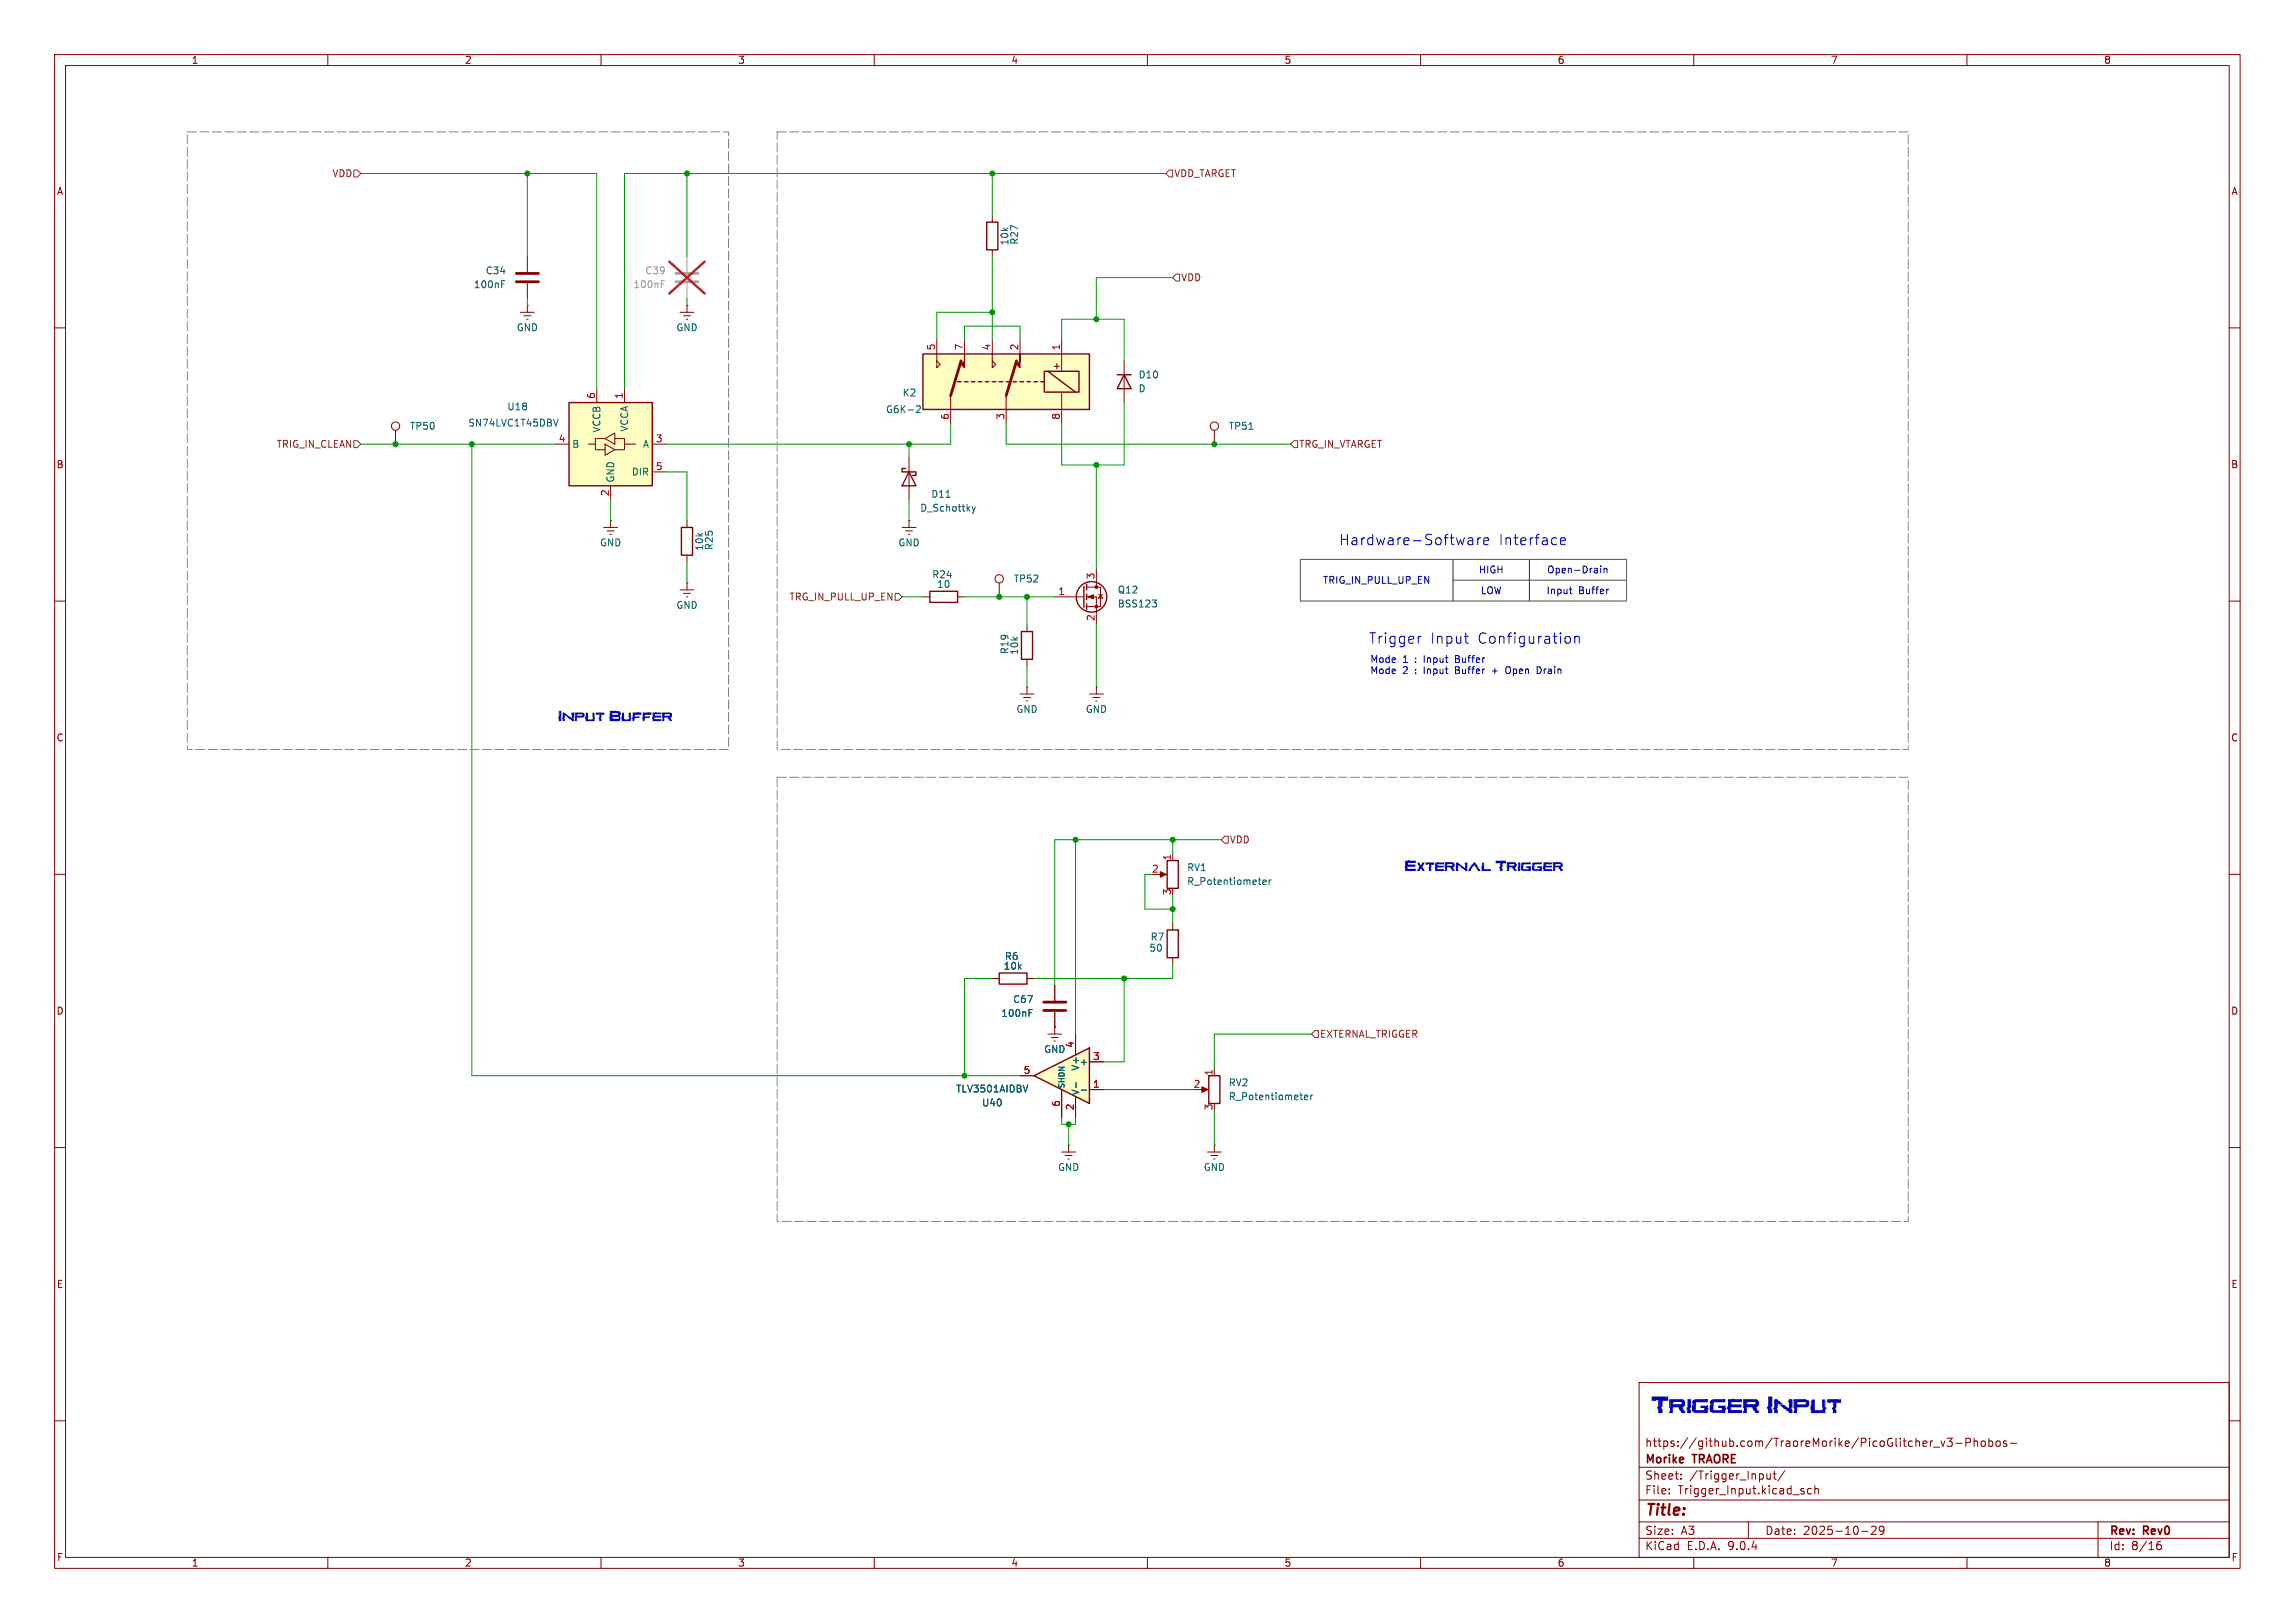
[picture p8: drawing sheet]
<svg xmlns="http://www.w3.org/2000/svg" width="297mm" height="210mm" viewBox="0 0 297 210" stroke-linecap="round" stroke-linejoin="round" font-family="sans-serif">
<defs><g id="words">
<g font-size="3" fill="#0000c2">
<text x="213.6" y="183.2">Trigger</text>
<text x="228.5" y="183.2">Input</text>
</g>
<text font-size="2" fill="#840000" x="212.8" y="196.5">Title:</text>
<g font-size="1.9" fill="#0000c2">
<text x="173.3" y="70.7">Hardware-Software</text>
<text x="194" y="70.7">Interface</text>
<text x="177.1" y="83.5">Trigger</text>
<text x="185.1" y="83.5">Input</text>
<text x="191.3" y="83.5">Configuration</text>
<text x="72.1" y="93.6">Input</text>
<text x="78.8" y="93.6">Buffer</text>
<text x="181.7" y="113">External</text>
<text x="193.5" y="113">Trigger</text>
</g>
<g font-size="1.5" fill="#840000">
<text x="212.8" y="191.6">Sheet:</text>
<text x="212.8" y="189.6">Morike</text>
<text x="212.8" y="187.4">https://github.com/TraoreMorike/PicoGlitcher_v3-Phobos-</text>
<text x="218.6" y="191.6">/Trigger_Input/</text>
<text x="219.2" y="189.6">TRAORE</text>
<text x="212.8" y="193.5">File:</text>
<text x="217.1" y="193.5">Trigger_Input.kicad_sch</text>
<text x="212.8" y="200.7">KiCad</text>
<text x="212.8" y="198.7">Size:</text>
<text x="217.5" y="198.7">A3</text>
<text x="218.3" y="200.7">E.D.A.</text>
<text x="223.7" y="200.7">9.0.4</text>
<text x="228.4" y="198.7">Date:</text>
<text x="233.3" y="198.7">2025-10-29</text>
<text x="272.9" y="198.9">Rev:</text>
<text x="272.9" y="200.7">Id:</text>
<text x="275.8" y="200.7">8/16</text>
<text x="277.4" y="198.9">Rev0</text>
</g>
<g font-size="1.3" fill="#840000">
<text x="24.7" y="8.4">1</text>
<text x="60.1" y="8.4">2</text>
<text x="95.5" y="8.4">3</text>
<text x="130.8" y="8.4">4</text>
<text x="166.2" y="8.4">5</text>
<text x="201.5" y="8.4">6</text>
<text x="236.9" y="8.4">7</text>
<text x="272.2" y="8.4">8</text>
<text x="7.3" y="25.4">A</text>
<text x="288.7" y="25.4">A</text>
<text x="136.1" y="47.9">+</text>
<text x="7.2" y="60.7">B</text>
<text x="288.7" y="60.7">B</text>
<text x="7.2" y="96.1">C</text>
<text x="288.7" y="96.1">C</text>
<text x="7.2" y="131.4">D</text>
<text x="288.7" y="131.4">D</text>
<text x="7.3" y="166.8">E</text>
<text x="288.7" y="166.8">E</text>
<text x="7.3" y="202.1">F</text>
<text x="24.7" y="202.9">1</text>
<text x="60.1" y="202.9">2</text>
<text x="95.5" y="202.9">3</text>
<text x="130.8" y="202.9">4</text>
<text x="166.2" y="202.9">5</text>
<text x="201.5" y="202.9">6</text>
<text x="236.9" y="202.9">7</text>
<text x="272.2" y="202.9">8</text>
<text x="288.7" y="202.1">F</text>
</g>
<g font-size="1.3" fill="#725600">
<text x="43" y="23.1">VDD</text>
<text x="151.9" y="23.1">VDD_TARGET</text>
<text x="152.8" y="36.5">VDD</text>
<text x="35.7" y="58.1">TRIG_IN_CLEAN</text>
<text x="168.1" y="58.1">TRG_IN_VTARGET</text>
<text x="102.1" y="77.8">TRG_IN_PULL_UP_EN</text>
<text x="159.1" y="109.3">VDD</text>
<text x="170.8" y="134.4">EXTERNAL_TRIGGER</text>
</g>
<g font-size="1.3" fill="#006464">
<text x="62.8" y="35.6">C34</text>
<text x="130.6" y="31.8" transform="rotate(-90 130.6 31.8)">10k</text>
<text x="131.9" y="31.7" transform="rotate(-90 131.9 31.7)">R27</text>
<text x="61.3" y="37.4">100nF</text>
<text x="66.8" y="43">GND</text>
<text x="87.5" y="43">GND</text>
<text x="65.6" y="53.2">U18</text>
<text x="114.6" y="53.6">G6K-2</text>
<text x="116.7" y="51.4">K2</text>
<text x="147.3" y="49.1">D10</text>
<text x="147.3" y="50.9">D</text>
<text x="53" y="55.7">TP50</text>
<text x="60.5" y="55.3">SN74LVC1T45DBV</text>
<text x="74" y="58.1">B</text>
<text x="77.8" y="56.1" transform="rotate(-90 77.8 56.1)">VCCB</text>
<text x="81.4" y="55.9" transform="rotate(-90 81.4 55.9)">VCCA</text>
<text x="83.1" y="58.1">A</text>
<text x="159" y="55.7">TP51</text>
<text x="79.6" y="62.5" transform="rotate(-90 79.6 62.5)">GND</text>
<text x="81.7" y="61.7">DIR</text>
<text x="120.4" y="64.5">D11</text>
<text x="77.6" y="70.8">GND</text>
<text x="91.1" y="71.3" transform="rotate(-90 91.1 71.3)">10k</text>
<text x="92.4" y="71.2" transform="rotate(-90 92.4 71.2)">R25</text>
<text x="116.2" y="70.8">GND</text>
<text x="119" y="66.3">D_Schottky</text>
<text x="120.6" y="75">R24</text>
<text x="121.2" y="76.2">10</text>
<text x="131.1" y="75.5">TP52</text>
<text x="144.6" y="76.9">Q12</text>
<text x="87.5" y="78.9">GND</text>
<text x="144.6" y="78.7">BSS123</text>
<text x="130.6" y="84.7" transform="rotate(-90 130.6 84.7)">R19</text>
<text x="131.9" y="84.8" transform="rotate(-90 131.9 84.8)">10k</text>
<text x="131.5" y="92.4">GND</text>
<text x="140.4" y="92.4">GND</text>
<text x="153.6" y="112.9">RV1</text>
<text x="153.6" y="114.7">R_Potentiometer</text>
<text x="129.8" y="125.6">10k</text>
<text x="130" y="124.4">R6</text>
<text x="148.7" y="123.3">50</text>
<text x="148.8" y="121.8">R7</text>
<text x="129.5" y="131.7">100nF</text>
<text x="131" y="129.9">C67</text>
<text x="135.1" y="136.4">GND</text>
<text x="123.7" y="141.5">TLV3501AIDBV</text>
<text x="127" y="143.3">U40</text>
<text x="139.6" y="138">+</text>
<text x="139.8" y="141.8" transform="rotate(-90 139.8 141.8)">V-</text>
<text x="139.8" y="138.6" transform="rotate(-90 139.8 138.6)">V+</text>
<text x="159" y="140.7">RV2</text>
<text x="159" y="142.5">R_Potentiometer</text>
<text x="136.9" y="151.7">GND</text>
<text x="155.7" y="151.7">GND</text>
</g>
<g font-size="1.3" fill="#989898">
<text x="83.4" y="35.6">C39</text>
<text x="81.9" y="37.4">100nF</text>
</g>
<g font-size="1.3" fill="#a90000">
<text x="121.1" y="45.4" transform="rotate(-90 121.1 45.4)">5</text>
<text x="124.6" y="45.4" transform="rotate(-90 124.6 45.4)">7</text>
<text x="128.2" y="45.4" transform="rotate(-90 128.2 45.4)">4</text>
<text x="131.8" y="45.4" transform="rotate(-90 131.8 45.4)">2</text>
<text x="137.2" y="45.4" transform="rotate(-90 137.2 45.4)">1</text>
<text x="77" y="51.7" transform="rotate(-90 77 51.7)">6</text>
<text x="80.6" y="51.7" transform="rotate(-90 80.6 51.7)">1</text>
<text x="72.2" y="57.3">4</text>
<text x="84.8" y="57.3">3</text>
<text x="122.8" y="54.4" transform="rotate(-90 122.8 54.4)">6</text>
<text x="130" y="54.4" transform="rotate(-90 130 54.4)">3</text>
<text x="137.2" y="54.4" transform="rotate(-90 137.2 54.4)">8</text>
<text x="78.8" y="64.3" transform="rotate(-90 78.8 64.3)">2</text>
<text x="84.8" y="60.9">5</text>
<text x="136.9" y="77">1</text>
<text x="141.7" y="75" transform="rotate(-90 141.7 75)">3</text>
<text x="141.7" y="80.4" transform="rotate(-90 141.7 80.4)">2</text>
<text x="149" y="113">2</text>
<text x="151.6" y="111.4" transform="rotate(-90 151.6 111.4)">1</text>
<text x="151.6" y="115.9" transform="rotate(-90 151.6 115.9)">3</text>
<text x="139" y="135.6" transform="rotate(-90 139 135.6)">4</text>
<text x="141.4" y="137.2">3</text>
<text x="132.4" y="139">5</text>
<text x="137.2" y="143.3" transform="rotate(-90 137.2 143.3)">6</text>
<text x="139" y="143.7" transform="rotate(-90 139 143.7)">2</text>
<text x="141.4" y="140.8">1</text>
<text x="154.4" y="140.8">2</text>
<text x="157" y="143.7" transform="rotate(-90 157 143.7)">3</text>
<text x="157" y="139.2" transform="rotate(-90 157 139.2)">1</text>
</g>
<g font-size="1.3" fill="#0000c2">
<text x="171.1" y="75.7">TRIG_IN_PULL_UP_EN</text>
<text x="191.3" y="74.3">HIGH</text>
<text x="191.6" y="77">LOW</text>
<text x="200.1" y="77">Input</text>
<text x="200.2" y="74.3">Open-Drain</text>
<text x="204.3" y="77">Buffer</text>
<text x="177.3" y="85.9">Mode</text>
<text x="177.3" y="87.4">Mode</text>
<text x="181.5" y="85.9">1</text>
<text x="181.5" y="87.4">2</text>
<text x="183.2" y="85.9">:</text>
<text x="183.2" y="87.4">:</text>
<text x="184.5" y="85.9">Input</text>
<text x="184.5" y="87.4">Input</text>
<text x="188.7" y="85.9">Buffer</text>
<text x="188.7" y="87.4">Buffer</text>
<text x="193.5" y="87.4">+</text>
<text x="195.5" y="87.4">Open</text>
<text x="199.7" y="87.4">Drain</text>
</g>
<text font-size="1" fill="#006464" x="137.9" y="140.9" transform="rotate(-90 137.9 140.9)">SHDN</text>
</g></defs>
<g fill="none" stroke="#840000" stroke-width=".13">
<path d="M7.1 7.1h282.8v195.8h-282.8zM8.5 8.5h280v193h-280zM42.4 7.1v1.4M77.8 7.1v1.4M113.1 7.1v1.4M148.5 7.1v1.4M183.8 7.1v1.4M219.2 7.1v1.4M254.6 7.1v1.4M7.1 42.4h1.4M288.5 42.4h1.4M7.1 77.8h1.4"/>
<path d="M119.4 77.2h.9M123.9 77.2h.9M288.5 77.8h1.4M7.1 113.1h1.4M150 113.1h.7M151.8 110.5v.9M151.8 119.4v.9M288.5 113.1h1.4M128.4 126.6h.9M132.9 126.6h.9M135.6 133.8h1.8M136 134.3h.9"/>
<path d="M136.4 134.7h.2M136.5 132.9h.1M136.5 127.5v2M136.5 130.9v2.9M151.8 123.9v.9M157.2 138.3v.9M7.1 148.5h1.4M137.4 149.1h1.8M137.8 149.5h.9M138.2 150h.2M138.3 148.2h.1M138.3 148.2v.9"/>
<path d="M155.4 141h.7M288.5 148.5h1.4M212.1 178.9h76.4v22.6h-76.4zM7.1 183.8h1.4M212.1 199h76.4M212.1 196.9h76.4M212.1 194.1h76.4M212.1 189.9h76.4M216 193.2v.1M216 192.7v.1M217.5 191.3v.1M217.5 190.7v.1"/>
<path d="M226.3 196.9v2.1M229.1 190.7v.7M229.1 191.3l-.1 .1h-.3M229.5 190.7h.4M229.6 190.3v.9l.3 .2M231 190.3l-.9 1.4M233.2 193h.3v.2l-.1 .1h-.2M233.2 192.6l.3 .1M234.4 192.7l-.3-.1-.2 .2v.3l.1 .2h.4M234.9 192.7l.1-.1 .3 .1v.6M234.9 192.2v1.1M240.9 198.1h.8"/>
<path d="M242.2 197.6l.4-.1 .1 .1 .1 .2-.7 .7h.7M243.8 197.9l-.2 .2h-.2l-.2-.2 .1-.4h.3l.2 .1a.7 .7 0 0 1-.3 .9h-.2M250.2 187.3h.8M251.2 186.5l.2 .7 .3-.7M252 186.1h.6l-.3 .4 .3 .1v.5l-.2 .1h-.3l-.1-.1M253.1 186.8h.8M254.4 186.7l.5-.1 .1-.1v-.3l-.2-.1h-.4v1.1M255.5 186.1v1.1M255.5 186.6l.1-.1h.3v.7M256.5 186.5h.2l.2 .2v.3l-.2 .2-.2-.1-.1-.1v-.3zM257.4 186.5h.3l.2 .2v.3l-.1 .1h-.4M257.4 186.1v1.1"/>
<path d="M258.4 186.6l.1-.1 .3 .1 .1 .4-.1 .1-.3 .1-.1-.1zM259.7 186.5h-.3l-.1 .1v.2l.4 .1v.2h-.4M260.2 186.8h.8M271.5 196.9v4.6M279.6 199.5a.42 .42 0 0 0-.5 .4M288.5 183.8h1.4M42.4 201.5v1.4M77.8 201.5v1.4M113.1 201.5v1.4M148.5 201.5v1.4M183.8 201.5v1.4M219.2 201.5v1.4"/>
<path d="M254.6 201.5v1.4M279.1 200.1l.2-.2h.3l.1 .2v.2l-.2 .2h-.3l-.1-.2"/>
</g>
<path d="M120.3 76.5h3.6v1.4h-3.6zM151 111.4h1.5v3.5h-1.5zM129.3 125.9h3.6v1.4h-3.6zM151 120.3h1.5v3.6h-1.5zM156.4 139.2h1.5v3.6h-1.5z" fill="none" stroke="#840000" stroke-width=".18"/>
<g fill="#840000" stroke="#840000" stroke-width=".13">
<path d="M150.1 112.8l.9 .3-.9 .4z"/>
<path d="M155.5 140.6l.8 .4-.8 .3z"/>
</g>
<path d="M163.4 114.2l.5-.1-.1-.2h-.2l-.2 .1 .1 .4h.3M164.2 113.9v.6M164.5 113.9l-.3 .1M133.2 131h.3M133.2 130.6h.4M168.8 142l.4-.1v-.2h-.3l-.1 .1 .1 .5h.3M169.6 141.7v.6M169.9 141.7l-.3 .2" fill="none" stroke="#006464" stroke-width=".13"/>
<path d="M87.5 35.4h2.8M87.5 36.5h2.8" fill="none" stroke="#a1a1a1" stroke-width=".36"/>
<path d="M88.9 33.2v2M88.9 36.6v2" fill="none" stroke="#a1a1a1" stroke-width=".13"/>
<path d="M85.6 36.8h.3M85.6 36.3h.4" fill="none" stroke="#989898" stroke-width=".13"/>
<path d="M86.6 33.9l4.6 4.1M91.2 33.9l-4.6 4.1" fill="none" stroke="#e12e31" stroke-width=".32"/>
<path d="M135.1 129.7h2.8M135.1 130.7h2.8" fill="none" stroke="#840000" stroke-width=".36"/>
<path d="M133.8 139.2l7.2-3.6v7.2z" fill="#ffffc2"/>
<path d="M88.2 68.2h1.4v3.6h-1.4zM133.8 139.2l7.2-3.6v7.2z" fill="none" stroke="#840000" stroke-width=".18"/>
<g fill="none" stroke="#840000" stroke-width=".13">
<path d="M68.2 39.5h.1M68.2 33.2v2M68.2 36.6v2M68.2 39.5v.9M67.4 40.4h1.7M67.8 40.9h.9M68.2 41.3h.1M78.1 68.2h1.8M78.6 68.7h.9M78.9 69.1h.2M79 67.4h.1M79 67.4v.8"/>
<path d="M88 76.3h1.8M88.5 76.8h.9M88.8 77.2h.2M88.9 75.4h.1M88.9 67.4v.8M88.9 71.8v.9M88.9 75.4v.9M116.7 68.2h1.8M117.2 68.7h.9M117.5 69.1h.2M117.6 67.4h.1M117.6 67.4v.8"/>
<path d="M132 139.2h1.8M139.2 133.8v2.7M141 137.4h1.8M137.4 141v3.6M139.2 141.9v2.7M141 141h1.8M156.3 149.1h1.7M156.7 149.5h.9M157.1 150h.1M157.2 148.2h.1M157.2 148.2v.9"/>
</g>
<path d="M64.9 36.8h.3M64.9 36.3h.4M133 140.4l-.3 .9M139.3 140.1v.6M139.9 141.1h.7" fill="none" stroke="#006464" stroke-width=".13"/>
<path d="M66.8 35.4h2.9M66.8 36.5h2.9" fill="none" stroke="#840000" stroke-width=".36"/>
<path d="M73.6 52.1h10.8v10.8h-10.8z" fill="#ffffc2"/>
<path d="M73.6 52.1h10.8v10.8h-10.8zM144.6 48.5h1.8M145.5 48.5l.9 1.8h-1.8z" fill="none" stroke="#840000" stroke-width=".18"/>
<g fill="none" stroke="#840000" stroke-width=".13">
<path d="M88.9 39.5h.1M88.9 39.5v.9M51.2 55.7v1.8M71.8 57.5h1.8M77 57.5v.7h1.3M77.2 50.3v1.8M78.3 56.8l1.3-.8v1.5zM78.3 56.8h-1.3v.7h-.8M78.3 57.5l1.3 .7-1.3 .7zM79.6 56.8h1.2v.7M80.8 50.3v1.8M82.3 57.5h-1.5v.7h-1.2"/>
<path d="M84.4 57.5h1.8M88 40.4h1.8M88.5 40.9h.9M88.8 41.3h.2M145.5 46.7v5.4M79 62.9v1.8M84.4 61.1h1.8"/>
<circle cx="51.2" cy="55.1" r=".54"/>
</g>
<path d="M71.6 54.2l.3 .9 .3-.9" fill="none" stroke="#006464" stroke-width=".13"/>
<path d="M119.4 45.8h21.6v7.2h-21.6z" fill="#ffffc2"/>
<g fill="none" stroke="#840000" stroke-width=".18">
<path d="M127.7 28.7h1.4v3.6h-1.4zM119.4 45.8h21.6v7.2h-21.6zM123.9 49.4h.5M124.8 49.4h.5M125.7 49.4h.5M126.6 49.4h.5M127.5 49.4h.5M128.4 49.4h.5M129.3 49.4h.5M130.2 49.4h.5M131.1 49.4h.5M132 49.4h.5"/>
<path d="M132.9 49.4h.5M133.8 49.4h.5M134.7 49.4h.4M135.1 48h4.5v2.7h-4.5zM135.6 48l3.6 2.7M117.2 60.6h-.5v.5h1.8v.4h-.4M117.6 61.1l.9 1.8h-1.8zM140.3 75.9v2.7M140.6 75.6v.7M140.6 76.9v.7M140.6 78.1v.7M132.2 81.7h1.4v3.6h-1.4z"/>
<circle cx="141.3" cy="77.2" r="1.98"/>
</g>
<g fill="none" stroke="#840000" stroke-width=".13">
<path d="M128.4 27.8v.9M128.4 32.3v.9M117.6 59.3v5.4M121.2 44v3.6l.5-.5-.5-.4M123 51.2v3.6M124.8 44v1.8M128.4 44v3.6l.5-.5-.5-.4M130.2 51.2v3.6M132 44v1.8M137.4 44v4M137.4 50.7v4.1M157.2 55.7v1.8"/>
<path d="M129.3 75.4v1.8M136.5 77.2h3.8M140.6 76h1.8v2.5h-1.8M140.6 77.2h1.3v3.6M141.9 73.6v2.4M142.2 77h.5M142.4 77l.3 .4h-.5zM132 89.8h1.8M132.5 90.2h.9M132.8 90.7h.2M132.9 88.9h.1M132.9 80.8v.9"/>
<path d="M132.9 85.3v.9M132.9 88.9v.9M141 89.8h1.8M141.4 90.2h.9M141.8 90.7h.2M141.9 88.9h.1M141.9 88.9v.9"/>
<circle cx="157.2" cy="55.1" r=".54"/>
<circle cx="129.3" cy="74.9" r=".54"/>
</g>
<g fill="#840000" stroke="#840000" stroke-width=".13">
<path d="M132 45.8v1.8l-.4-.5 .4-.4z"/>
<path d="M124.8 45.8v1.8l-.4-.5 .4-.4z"/>
<path d="M140.8 77.2l.7-.2v.5z"/>
<circle cx="141.9" cy="76" r=".18"/>
<circle cx="141.9" cy="78.5" r=".18"/>
</g>
<path d="M124.4 46.7l-1.4 4.5M131.6 46.7l-1.4 4.5" fill="none" stroke="#840000" stroke-width=".36"/>
<path d="M118.6 52.6l.3-.1 .2 .3-.5 .6h.5M161.6 55.5h.5M122.4 64.3h.6M125.8 65.5l.2 .6M126 66.1l-.2 .3M126.2 65.5l-.2 .6M149.1 77.6h.6l-.3 .4M149.5 78l.2 .2v.2l-.2 .1" fill="none" stroke="#006464" stroke-width=".13"/>
<path d="M45.8 22h.4l.5 .5-.5 .4h-.4zM151.3 22h.5v.9h-.5l-.4-.4zM152.2 35.5h.5v.9h-.5l-.4-.5zM45.8 57h.4l.5 .5-.5 .4h-.4zM167 57.5l.5-.5h.4v.9h-.4zM115.8 76.8h.5l.4 .4-.4 .5h-.5zM158 108.7l.5-.5h.4v.9h-.4zM169.7 133.8l.5-.4h.4v.9h-.4z" fill="none" stroke="#725600" stroke-width=".13"/>
<path d="M188 72.4v5.4M197.9 72.4v5.4M203.1 76.2h.3M203.2 76.7l.2 .1M207.2 73.2v.1M207.2 73.5v.6M207.6 73.5v.6M207.6 73.6l.1-.1 .2 .1 .1 .5M208.2 76.2l-.2 .1" fill="none" stroke="#0000c2" stroke-width=".13"/>
<path d="M168.3 72.4h42.2v5.4h-42.2zM188 75.1h22.5" fill="none" stroke="#484848" stroke-width=".13"/>
<g fill="none" stroke="#009600" stroke-width=".13">
<path d="M46.7 22.5h30.5v27.8M68.2 22.5v10.7M68.2 38.6v.9M88.9 22.5v10.7M88.9 38.6v.9M128.4 22.5v5.3M128.4 33.2v10.8M150.9 22.5h-70.1v27.8M151.8 35.9h-9.9v5.4M46.7 57.5h25.1M61.1 57.5v81.7h70.9M117.6 57.5v1.8"/>
<path d="M123 54.8v2.7h-36.8M124.8 44v-1.8h7.2v1.8M128.4 40.4h-7.2v3.6M130.2 54.8v2.7h36.8M137.4 44v-2.7h8.1v5.4M145.5 52.1v8.1h-8.1v-5.4M79 64.7v2.7M86.2 61.1h2.7v6.3M88.9 72.7v2.7M116.7 77.2h2.7M117.6 64.7v2.7M124.8 77.2h11.7"/>
<path d="M132.9 77.2v3.6M141.9 60.2v13.4M132.9 86.2v2.7M141.9 80.8v8.1M139.2 108.7v25.1M149.1 113.1h-.9v4.5h3.6M151.8 108.7v1.8M151.8 115.8v3.6M158 108.7h-21.5v18.8M128.4 126.6h-3.6v12.6M145.5 126.6v10.8h-2.7M151.8 124.8v1.8h-18"/>
<path d="M169.7 133.8h-12.5v4.5M137.4 144.6v.9h1.8v-.9M138.3 145.5v2.7M142.8 141h11.7M157.2 143.7v4.5"/>
</g>
<g fill="#0000c2">
<path d="M188.4 111.6h.3l.5 .4-.5-.1v.4h-.1l.1 .4h-.3v-.3z"/>
<path d="M188.9 112.1h.3l.4 .2v-.5h-.1v-.1h.1v-.1h.3v.7h-.1l.1 .4h-.3z"/>
<path d="M190.3 111.9h.2l.2-.3h.2l.5 .7h-.4l-.2-.4-.5 .8h-.3l.5-.7z"/>
<path d="M191 112.4h.4l.2 .3h-.3z"/>
<path d="M191.8 111.6h.3v.9h.8v.2h-.4v-.1l-.1 .1h-.7l.1-.2h-.1v-.4h.3v-.4v.4h-.3h.1z"/>
<path d="M199.7 111.6h1.2v.2h-.9v.2h.8v.2h-.8v.3h.9v.2h-1.2z"/>
<path d="M201 111.6h1a.33 .33 0 0 1 .3 .3 .33 .33 0 0 1-.3 .3l.2 .3h.1l-.1 .1 .1 .1h-.3l-.3-.5h-.4v.5h-.3v-.8h.3v.1l.7-.1-.1-.1-.9 .1v-.1v.4z"/>
<path d="M75.9 92.2h.2v.9h.6v-.1v-.2h.2v-.5v.5h-.2v-.6h.2l.1 .8h-.1v.3h-.4v-.1v.1h-.7l-.1-.6h.1z"/>
<path d="M77.1 92.2h1.1v.3h-.4v.4v.4h-.2l-.1-.4 .1-.1v-.3v.3l-.1-.4-.4 .1v-.2l1.1-.1z"/>
<path d="M84.5 92.2h1.1v.2h-.9v.2h.9v.3h-.9v.2h.9v.2h-1.1z"/>
<path d="M85.7 92.2h1a.33 .33 0 0 1 .3 .3 .33 .33 0 0 1-.3 .3l.2 .3h.1l-.1 .1 .1 .1h-.3l-.3-.5h-.4v.5h-.3v-.8h.3v.1l.7-.1-.1-.1-.9 .1v-.1v.4z"/>
<path d="M223.6 181.1h1.8v.3h-1.3v.3h1.3v.4h-1.4l.1 .4h1.3v.3h-1.8v-.4h-.1z"/>
<path d="M225.6 181.1h1.6a.53 .53 0 0 1 .4 .5 .53 .53 0 0 1-.4 .5l.3 .4h.2v.2h-.1l.1 .1h-.5l-.4-.6v-.1h-.8v.7h-.4v-.2h.1v-.4h-.1v-.1h.1v-.6h.3v.2h1.1l.1-.1-.1-.2h-.9v.1h-.5v-.2v.8h-.1z"/>
<path d="M234.5 181.1h.4v1.4h.9v-.1h.1v-.3h-.1v-.1h.4v-.8l-.1 .8h-.3v-.9h.4v1h.1v.2h-.1v.6h-.7v-.2l-.1 .2h-1.1l.1-.4h-.1v-.6h.1v-.7h.1z"/>
<path d="M236.5 181.1h1.8v.4h-.6v.6h-.2v.3h.2v.4h-.5v-.4h-.1v-.3h.2v-.6v.6h-.1v-.6h-.7v-.3l1.7-.1-1.7 .1z"/>
</g>
<g fill="none" stroke="#0000c2" stroke-width=".13">
<path d="M190 70.3l.2 .2 .4-.1M190 69.7h.5l.1 .8M190.6 69.9l-.4 .1-.2 .2M191.2 69.6v.9M191.6 69.6l-.2 .1-.2 .1M192 70l.7-.1-.1-.2-.4-.1-.2 .2 .1 .6h.5M202 70l.6-.1-.1-.2-.4-.1-.1 .2v.6h.5M183.9 82.3l-.2 .1M189.5 82.3h.5M189.9 83.2h.1M193.1 86.8h.7M195.3 86.3a.3 .3 0 0 0-.4 .3v.3a.3 .3 0 0 0 .4 .3"/>
<path d="M199.4 86.4l-.5-.1v.9l.5-.2M202.8 82.3a.37 .37 0 0 1 .4 .3v.4a.37 .37 0 0 1-.4 .2M203.8 82.5a.33 .33 0 0 1 .6 0v.7M203.8 82.3v.9"/>
</g>
<path d="M24.2 17.1h70.1v79.9h-70.1zM100.6 17.1h146.4v79.9h-146.4zM100.6 100.6h146.4v57.4h-146.4z" fill="none" stroke="#848484" stroke-width=".13" stroke-dasharray="1.2 .4"/>
<path d="M128.4 126.6h.9M132 139.2h1.8M132.9 126.6h.9M136.5 132.9h.1M136.5 127.5v2M136.5 130.9v2M139.2 133.8v2.7M141 137.4h1.8M137.4 141v3.6M139.2 141.9v2.7M141 141h1.8" fill="none" stroke="#840000" stroke-width=".13"/>
<path d="M133.2 131h.3M133.2 130.6h.4M133 140.4l-.3 .9M139.3 140.1v.6M139.9 141.1h.7" fill="none" stroke="#006464" stroke-width=".13"/>
<g fill="#009600" stroke="#009600" stroke-width=".13">
<circle cx="139.2" cy="108.7" r=".32"/>
<circle cx="145.5" cy="126.6" r=".32"/>
<circle cx="151.8" cy="117.6" r=".32"/>
<circle cx="124.8" cy="139.2" r=".32"/>
<circle cx="151.8" cy="108.7" r=".32"/>
<circle cx="138.3" cy="145.5" r=".32"/>
<circle cx="128.4" cy="40.4" r=".32"/>
<circle cx="128.4" cy="22.5" r=".32"/>
<circle cx="141.9" cy="41.3" r=".32"/>
<circle cx="141.9" cy="60.2" r=".32"/>
<circle cx="129.3" cy="77.2" r=".32"/>
<circle cx="132.9" cy="77.2" r=".32"/>
<circle cx="157.2" cy="57.5" r=".32"/>
<circle cx="117.6" cy="57.5" r=".32"/>
<circle cx="68.2" cy="22.5" r=".32"/>
<circle cx="88.9" cy="22.5" r=".32"/>
<circle cx="51.2" cy="57.5" r=".32"/>
<circle cx="61.1" cy="57.5" r=".32"/>
</g>
<use href="#words"/>
</svg>
